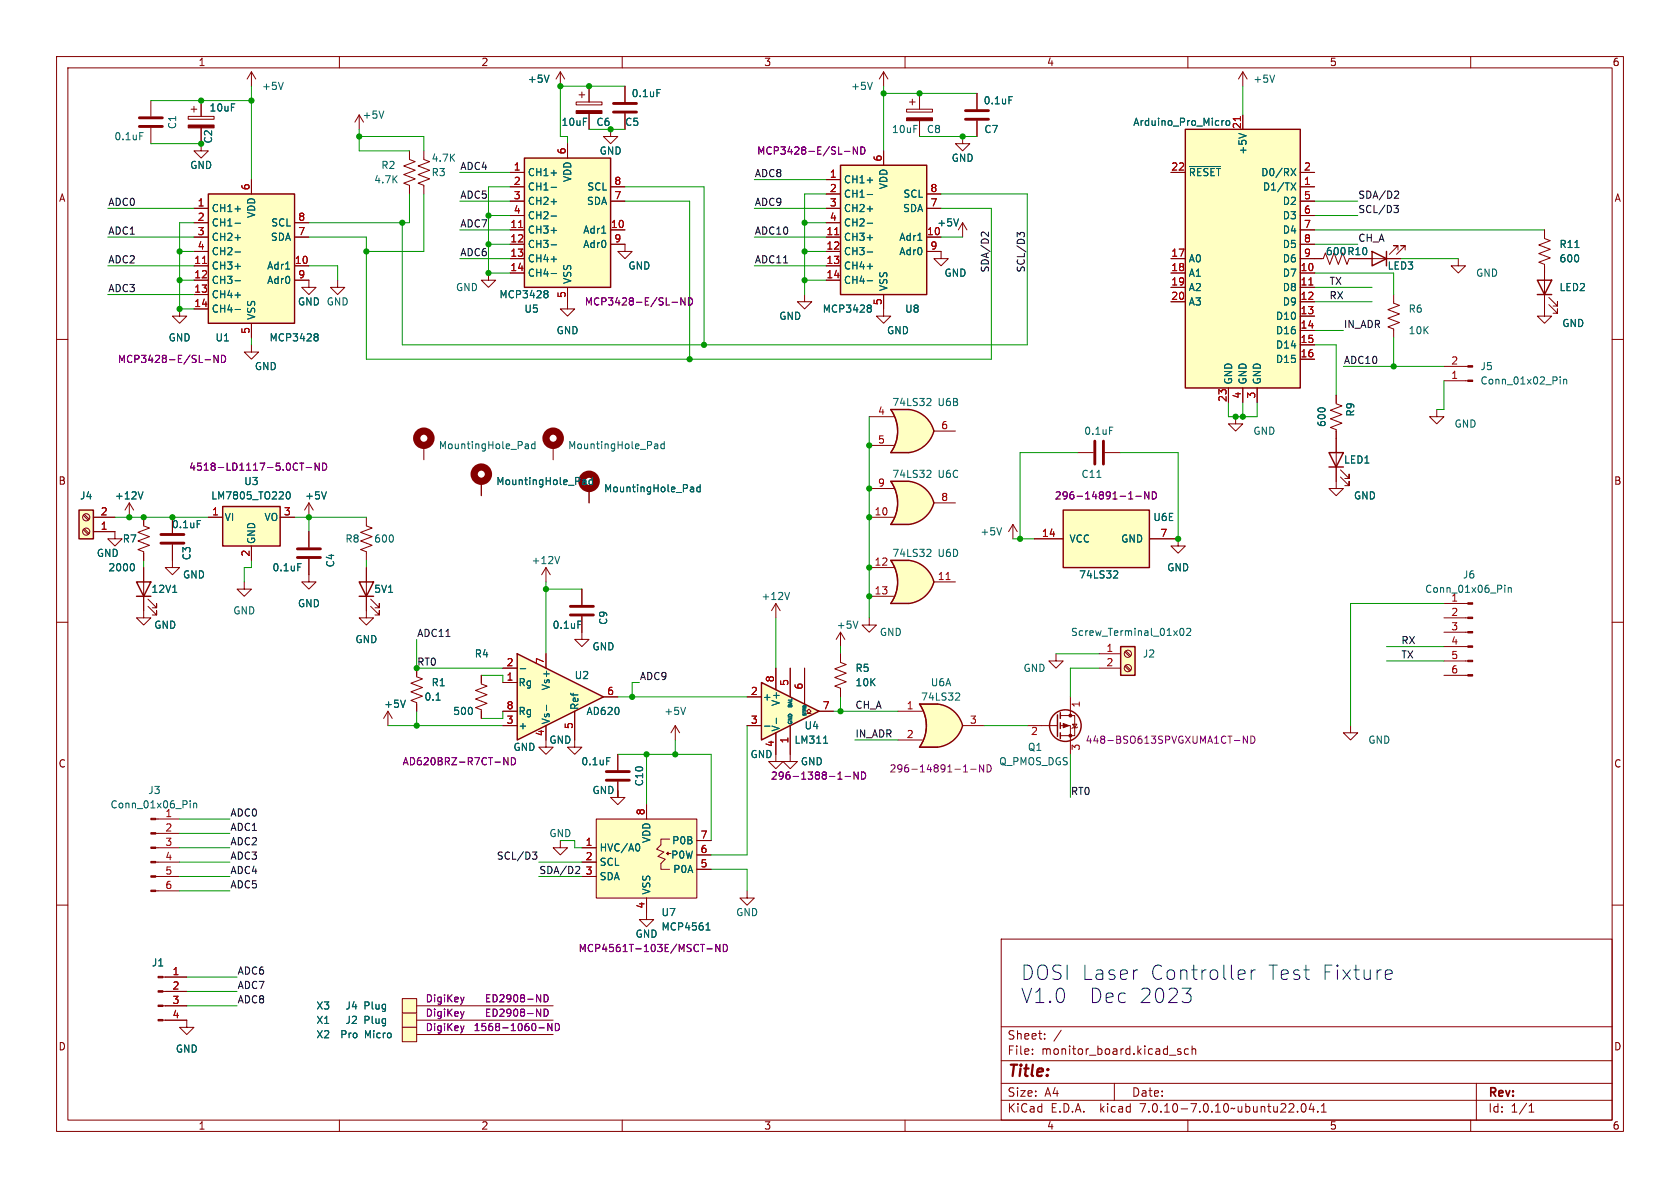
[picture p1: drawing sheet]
<svg xmlns="http://www.w3.org/2000/svg" width="297mm" height="210mm" viewBox="0 0 297 210" stroke-linecap="round" stroke-linejoin="round" font-family="sans-serif">
<defs><g id="words">
<g font-size="3.5" fill="#0000c2">
<text x="180.3" y="173.5">DOSI Laser</text>
<text x="203.1" y="173.5">Controller</text>
<text x="223.9" y="173.5">Test</text>
<text x="233.4" y="173.5">Fixture</text>
<text x="180.3" y="177.6">V1.0</text>
<text x="192.3" y="177.6">Dec</text>
<text x="201.1" y="177.6">2023</text>
</g>
<text font-size="2.8" fill="#840000" x="178" y="190.9">Title:</text>
<g font-size="2.1" fill="#840000">
<text x="178" y="184">Sheet:</text>
<text x="178" y="186.7">File:</text>
<text x="184.1" y="186.7">monitor_board.kicad_sch</text>
<text x="178" y="196.9">KiCad</text>
<text x="178" y="194.1">Size:</text>
<text x="184.7" y="194.1">A4</text>
<text x="185.7" y="196.9">E.D.A.</text>
<text x="194.6" y="196.9">kicad</text>
<text x="200" y="194.1">Date:</text>
<text x="201.8" y="196.9">7.0.10-7.0.10~ubuntu22.04.1</text>
<text x="263" y="194.3">Rev:</text>
<text x="263" y="196.9">Id:</text>
<text x="267.1" y="196.9">1/1</text>
</g>
<g font-size="1.8" fill="#840000">
<text x="35" y="11.9">1</text>
<text x="85" y="11.9">2</text>
<text x="135" y="11.9">3</text>
<text x="185" y="11.9">4</text>
<text x="235" y="11.9">5</text>
<text x="285" y="11.9">6</text>
<text x="10.3" y="35.9">A</text>
<text x="285.3" y="35.9">A</text>
<text x="234.3" y="45.3">600 R10</text>
<text x="10.3" y="85.9">B</text>
<text x="285.3" y="85.9">B</text>
<text x="10.3" y="135.9">C</text>
<text x="285.3" y="135.9">C</text>
<text x="10.3" y="185.9">D</text>
<text x="285.3" y="185.9">D</text>
<text x="35" y="199.9">1</text>
<text x="85" y="199.9">2</text>
<text x="135" y="199.9">3</text>
<text x="185" y="199.9">4</text>
<text x="235" y="199.9">5</text>
<text x="285" y="199.9">6</text>
</g>
<g font-size="1.8" fill="#006464">
<text x="46.2" y="16.1">+5V</text>
<text x="93.2" y="14.8">+5V</text>
<text x="111.6" y="17.4">0.1uF</text>
<text x="150.4" y="16.1">+5V</text>
<text x="221.5" y="14.8">+5V</text>
<text x="31.3" y="22.9" transform="rotate(-90 31.3 22.9)">C1</text>
<text x="36.9" y="19.9">10uF</text>
<text x="64" y="21.2">+5V</text>
<text x="99.2" y="22.5">10uF</text>
<text x="105.3" y="22.5">C6</text>
<text x="110.4" y="22.5">C5</text>
<text x="157.6" y="23.7">10uF</text>
<text x="163.8" y="23.7">C8</text>
<text x="173.8" y="18.6">0.1uF</text>
<text x="173.9" y="23.7">C7</text>
<text x="200.2" y="22.5">Arduino_Pro_Micro</text>
<text x="20.1" y="25">0.1uF</text>
<text x="37.7" y="25.5" transform="rotate(-90 37.7 25.5)">C2</text>
<text x="76.2" y="28.8">4.7K</text>
<text x="105.9" y="27.5">GND</text>
<text x="168.1" y="28.8">GND</text>
<text x="220.6" y="27.4" transform="rotate(-90 220.6 27.4)">+5V</text>
<text x="33.5" y="30.1">GND</text>
<text x="66" y="32.6">4.7K</text>
<text x="67.3" y="30.1">R2</text>
<text x="76.2" y="31.3">R3</text>
<text x="93.2" y="31.3">CH1+</text>
<text x="93.2" y="33.9">CH1-</text>
<text x="101.2" y="32.3" transform="rotate(-90 101.2 32.3)">VDD</text>
<text x="103.7" y="33.9">SCL</text>
<text x="149.1" y="32.6">CH1+</text>
<text x="149.1" y="35.2">CH1-</text>
<text x="157.1" y="33.5" transform="rotate(-90 157.1 33.5)">VDD</text>
<text x="159.6" y="35.2">SCL</text>
<text x="210.1" y="31.3">~{RESET}</text>
<text x="222.9" y="31.3">D0/RX</text>
<text x="223.2" y="33.9">D1/TX</text>
<text x="37.3" y="37.7">CH1+</text>
<text x="37.3" y="40.2">CH1-</text>
<text x="45.3" y="38.6" transform="rotate(-90 45.3 38.6)">VDD</text>
<text x="47.9" y="40.2">SCL</text>
<text x="93.2" y="41.5">CH3+</text>
<text x="93.2" y="36.4">CH2+</text>
<text x="93.2" y="39">CH2-</text>
<text x="103" y="41.5">Adr1</text>
<text x="103.7" y="36.4">SDA</text>
<text x="149.1" y="37.7">CH2+</text>
<text x="149.1" y="40.2">CH2-</text>
<text x="159.6" y="37.7">SDA</text>
<text x="165.6" y="40.2">+5V</text>
<text x="226.7" y="36.4">D2</text>
<text x="226.7" y="39">D3</text>
<text x="226.7" y="41.5">D4</text>
<text x="37.3" y="47.9">CH3+</text>
<text x="37.3" y="42.8">CH2+</text>
<text x="37.3" y="45.3">CH2-</text>
<text x="47.1" y="47.9">Adr1</text>
<text x="47.8" y="42.8">SDA</text>
<text x="93.2" y="44">CH3-</text>
<text x="93.2" y="46.6">CH4+</text>
<text x="103" y="44">Adr0</text>
<text x="111" y="47.9">GND</text>
<text x="149.1" y="42.8">CH3+</text>
<text x="149.1" y="45.3">CH3-</text>
<text x="149.1" y="47.9">CH4+</text>
<text x="158.9" y="42.8">Adr1</text>
<text x="158.9" y="45.3">Adr0</text>
<text x="210.1" y="46.6">A0</text>
<text x="226.7" y="44">D5</text>
<text x="226.7" y="46.6">D6</text>
<text x="245.2" y="47.9">LED3</text>
<text x="275.6" y="44">R11</text>
<text x="275.6" y="46.6">600</text>
<text x="37.3" y="50.4">CH3-</text>
<text x="37.3" y="52.9">CH4+</text>
<text x="47.1" y="50.4">Adr0</text>
<text x="80.5" y="51.7">GND</text>
<text x="88.2" y="52.9">MCP3428</text>
<text x="93.2" y="49.1">CH4-</text>
<text x="101.2" y="50.3" transform="rotate(-90 101.2 50.3)">VSS</text>
<text x="149.1" y="50.4">CH4-</text>
<text x="157.1" y="51.6" transform="rotate(-90 157.1 51.6)">VSS</text>
<text x="166.9" y="49.1">GND</text>
<text x="210.1" y="49.1">A1</text>
<text x="210.1" y="51.7">A2</text>
<text x="226.7" y="49.1">D7</text>
<text x="226.7" y="51.7">D8</text>
<text x="260.9" y="49.1">GND</text>
<text x="275.6" y="51.7">LED2</text>
<text x="37.3" y="55.5">CH4-</text>
<text x="45.3" y="56.6" transform="rotate(-90 45.3 56.6)">VSS</text>
<text x="52.6" y="54.2">GND GND</text>
<text x="52.6" y="54.2">GND</text>
<text x="92.6" y="55.5">U5</text>
<text x="98.3" y="59.3">GND</text>
<text x="137.7" y="56.7">GND</text>
<text x="145.3" y="55.5">MCP3428</text>
<text x="156.7" y="59.3">GND</text>
<text x="159.9" y="55.5">U8</text>
<text x="210.1" y="54.2">A3</text>
<text x="225.5" y="56.7">D10</text>
<text x="225.5" y="59.3">D16</text>
<text x="226.7" y="54.2">D9</text>
<text x="248.9" y="55.5">R6</text>
<text x="248.9" y="59.3">10K</text>
<text x="276.1" y="58">GND</text>
<text x="29.7" y="60.6">GND</text>
<text x="38" y="60.6">U1</text>
<text x="45" y="65.6">GND</text>
<text x="47.6" y="60.6">MCP3428</text>
<text x="225.5" y="61.8">D14</text>
<text x="225.5" y="64.4">D15</text>
<text x="261.6" y="65.6">J5</text>
<text x="157.7" y="72">74LS32</text>
<text x="165.6" y="72">U6B</text>
<text x="218" y="68.1" transform="rotate(-90 218 68.1)">GND</text>
<text x="220.6" y="68.1" transform="rotate(-90 220.6 68.1)">GND</text>
<text x="223.1" y="68.1" transform="rotate(-90 223.1 68.1)">GND</text>
<text x="261.6" y="68.2">Conn_01x02_Pin</text>
<text x="191.6" y="77.1">0.1uF</text>
<text x="221.5" y="77.1">GND</text>
<text x="234.5" y="75.6" transform="rotate(-90 234.5 75.6)">600</text>
<text x="239.6" y="73.7" transform="rotate(-90 239.6 73.7)">R9</text>
<text x="257" y="75.8">GND</text>
<text x="77.5" y="79.6">MountingHole_Pad</text>
<text x="100.3" y="79.6">MountingHole_Pad</text>
<text x="237.5" y="82.1">LED1</text>
<text x="14" y="88.5">J4</text>
<text x="20.2" y="88.5">+12V</text>
<text x="37.2" y="88.5">LM7805_TO220</text>
<text x="43.1" y="86">U3</text>
<text x="53.8" y="88.5">+5V</text>
<text x="87.6" y="86">MountingHole_Pad</text>
<text x="106.7" y="87.2">MountingHole_Pad</text>
<text x="157.7" y="84.7">74LS32</text>
<text x="165.6" y="84.7">U6C</text>
<text x="191.1" y="84.7">C11</text>
<text x="239.3" y="88.5">GND</text>
<text x="30.3" y="93.6">0.1uF</text>
<text x="39.6" y="92.3">VI</text>
<text x="46.7" y="92.3">VO</text>
<text x="173.2" y="94.8">+5V</text>
<text x="203.8" y="92.3">U6E</text>
<text x="17" y="98.7">GND</text>
<text x="19.1" y="101.2">2000</text>
<text x="21.6" y="96.1">R7</text>
<text x="33.9" y="99.1" transform="rotate(-90 33.9 99.1)">C3</text>
<text x="45.3" y="96.3" transform="rotate(-90 45.3 96.3)">GND</text>
<text x="48.1" y="101.2">0.1uF</text>
<text x="59.3" y="100.4" transform="rotate(-90 59.3 100.4)">C4</text>
<text x="61" y="96.1">R8</text>
<text x="66" y="96.1">600</text>
<text x="93.9" y="99.9">+12V</text>
<text x="157.7" y="98.7">74LS32</text>
<text x="165.6" y="98.7">U6D</text>
<text x="189" y="96.1">VCC</text>
<text x="198.1" y="96.1">GND</text>
<text x="206.2" y="101.2">GND</text>
<text x="26.7" y="105">12V1</text>
<text x="32.3" y="102.5">GND</text>
<text x="52.6" y="107.5">GND</text>
<text x="66" y="105">5V1</text>
<text x="134.5" y="106.3">+12V</text>
<text x="190.7" y="102.5">74LS32</text>
<text x="251.8" y="105">Conn_01x06_Pin</text>
<text x="256.5" y="106.4">1</text>
<text x="258.5" y="102.5">J6</text>
<text x="27.2" y="111.4">GND</text>
<text x="41.1" y="108.8">GND</text>
<text x="62.7" y="113.9">GND</text>
<text x="97.6" y="111.4">0.1uF</text>
<text x="107.5" y="110.6" transform="rotate(-90 107.5 110.6)">C9</text>
<text x="147.8" y="111.4">+5V</text>
<text x="155.4" y="112.6">GND</text>
<text x="189.2" y="112.6">Screw_Terminal_01x02</text>
<text x="83.8" y="116.4">R4</text>
<text x="104.6" y="115.2">GND</text>
<text x="151.1" y="119">R5</text>
<text x="180.8" y="119">GND</text>
<text x="201.9" y="116.4">J2</text>
<text x="67.8" y="125.3">+5V</text>
<text x="74.9" y="124.1">0.1</text>
<text x="76.2" y="121.5">R1</text>
<text x="91.6" y="121.5">Rg</text>
<text x="97.4" y="122.1" transform="rotate(-90 97.4 122.1)">Vs+</text>
<text x="101.5" y="120.2">U2</text>
<text x="102.5" y="125.6" transform="rotate(-90 102.5 125.6)">Ref</text>
<text x="134.7" y="124.1">+</text>
<text x="138" y="124.9" transform="rotate(-90 138 124.9)">V+</text>
<text x="151.1" y="121.5">10K</text>
<text x="162.7" y="124.1">74LS32</text>
<text x="164.5" y="121.5">U6A</text>
<text x="80" y="126.6">500</text>
<text x="91.6" y="129.1">+</text>
<text x="91.6" y="126.6">Rg</text>
<text x="97" y="131.7">GND</text>
<text x="97.4" y="128.1" transform="rotate(-90 97.4 128.1)">Vs-</text>
<text x="103.6" y="126.6">AD620</text>
<text x="117.3" y="126.6">+5V</text>
<text x="138" y="129.4" transform="rotate(-90 138 129.4)">V-</text>
<text x="140.4" y="131.7">LM311</text>
<text x="142.1" y="129.1">U4</text>
<text x="241.8" y="131.7">GND</text>
<text x="90.7" y="132.9">GND</text>
<text x="102.7" y="135.5">0.1uF</text>
<text x="132.6" y="134.2">GND</text>
<text x="141.5" y="135.5">GND</text>
<text x="176.5" y="135.5">Q_PMOS_DGS</text>
<text x="181.6" y="132.9">Q1</text>
<text x="19.4" y="143.1">Conn_01x06_Pin</text>
<text x="26.1" y="140.6">J3</text>
<text x="104.6" y="140.6">GND</text>
<text x="113.9" y="139.1" transform="rotate(-90 113.9 139.1)">C10</text>
<text x="29.1" y="144.5">1</text>
<text x="97" y="148.2">GND</text>
<text x="115.2" y="149.1" transform="rotate(-90 115.2 149.1)">VDD</text>
<text x="118.7" y="149.5">P0B</text>
<text x="105.9" y="150.7">HVC/A0</text>
<text x="105.9" y="153.3">SCL</text>
<text x="105.9" y="155.8">SDA</text>
<text x="118.5" y="152">P0W</text>
<text x="118.9" y="154.5">P0A</text>
<text x="115.2" y="158.2" transform="rotate(-90 115.2 158.2)">VSS</text>
<text x="112.3" y="166">GND</text>
<text x="116.8" y="162.2">U7</text>
<text x="116.8" y="164.7">MCP4561</text>
<text x="130" y="162.2">GND</text>
<text x="26.7" y="171">J1</text>
<text x="55.8" y="178.7">X3</text>
<text x="61" y="178.7">J4</text>
<text x="64.3" y="178.7">Plug</text>
<text x="55.8" y="181.2">X1</text>
<text x="55.8" y="183.7">X2</text>
<text x="60" y="183.7">Pro</text>
<text x="61" y="181.2">J2</text>
<text x="64.3" y="181.2">Plug</text>
<text x="64.4" y="183.7">Micro</text>
<text x="31" y="186.3">GND</text>
</g>
<g font-size="1.8" fill="#a90000">
<text x="219.5" y="22.9" transform="rotate(-90 219.5 22.9)">21</text>
<text x="100.1" y="27.4" transform="rotate(-90 100.1 27.4)">6</text>
<text x="156" y="28.6" transform="rotate(-90 156 28.6)">6</text>
<text x="44.2" y="33.7" transform="rotate(-90 44.2 33.7)">6</text>
<text x="90.7" y="30.2">1</text>
<text x="90.7" y="32.8">2</text>
<text x="90.7" y="35.3">3</text>
<text x="108.5" y="35.3">7</text>
<text x="108.5" y="32.8">8</text>
<text x="146.6" y="31.5">1</text>
<text x="146.6" y="34">2</text>
<text x="164.4" y="34">8</text>
<text x="207" y="30.2">22</text>
<text x="230.4" y="32.8">1</text>
<text x="230.4" y="30.2">2</text>
<text x="230.4" y="35.3">5</text>
<text x="34.9" y="36.6">1</text>
<text x="34.9" y="39.1">2</text>
<text x="34.9" y="41.7">3</text>
<text x="52.6" y="41.7">7</text>
<text x="52.6" y="39.1">8</text>
<text x="90.1" y="40.4">11</text>
<text x="90.7" y="37.8">4</text>
<text x="107.9" y="40.4">10</text>
<text x="146" y="41.7">11</text>
<text x="146.6" y="36.6">3</text>
<text x="146.6" y="39.1">4</text>
<text x="163.8" y="41.7">10</text>
<text x="164.4" y="36.6">7</text>
<text x="230.4" y="37.8">6</text>
<text x="230.4" y="40.4">7</text>
<text x="34.2" y="46.7">11</text>
<text x="34.9" y="44.2">4</text>
<text x="52" y="46.7">10</text>
<text x="90.1" y="42.9">12</text>
<text x="90.1" y="45.5">13</text>
<text x="108.5" y="42.9">9</text>
<text x="146" y="44.2">12</text>
<text x="146" y="46.7">13</text>
<text x="164.4" y="44.2">9</text>
<text x="207" y="45.5">17</text>
<text x="230.4" y="42.9">8</text>
<text x="230.4" y="45.5">9</text>
<text x="34.2" y="49.3">12</text>
<text x="34.2" y="51.8">13</text>
<text x="52.6" y="49.3">9</text>
<text x="90.1" y="48">14</text>
<text x="100.1" y="52.8" transform="rotate(-90 100.1 52.8)">5</text>
<text x="146" y="49.3">14</text>
<text x="207" y="48">18</text>
<text x="207" y="50.5">19</text>
<text x="207" y="53.1">20</text>
<text x="229.8" y="48">10</text>
<text x="229.8" y="50.5">11</text>
<text x="229.8" y="53.1">12</text>
<text x="34.2" y="54.4">14</text>
<text x="44.2" y="59.1" transform="rotate(-90 44.2 59.1)">5</text>
<text x="156" y="54" transform="rotate(-90 156 54)">5</text>
<text x="229.8" y="55.6">13</text>
<text x="229.8" y="58.2">14</text>
<text x="229.8" y="60.7">15</text>
<text x="229.8" y="63.2">16</text>
<text x="256.5" y="64.5">2</text>
<text x="216.9" y="71.2" transform="rotate(-90 216.9 71.2)">23</text>
<text x="219.5" y="70.6" transform="rotate(-90 219.5 70.6)">4</text>
<text x="222" y="70.6" transform="rotate(-90 222 70.6)">3</text>
<text x="256.5" y="67.1">1</text>
<text x="155.1" y="73.4">4</text>
<text x="166.3" y="75.9">6</text>
<text x="155.1" y="78.5">5</text>
<text x="155.1" y="86.1">9</text>
<text x="166.3" y="88.6">8</text>
<text x="17.7" y="93.7">1</text>
<text x="17.7" y="91.2">2</text>
<text x="37.4" y="91.2">1</text>
<text x="50.1" y="91.2">3</text>
<text x="154.5" y="91.2">10</text>
<text x="184.1" y="95">14</text>
<text x="205" y="95">7</text>
<text x="44.2" y="98.5" transform="rotate(-90 44.2 98.5)">2</text>
<text x="154.5" y="100.1">12</text>
<text x="154.5" y="105.2">13</text>
<text x="165.7" y="102.6">11</text>
<text x="256.5" y="109">2</text>
<text x="256.5" y="111.5">3</text>
<text x="89.5" y="117.9">2</text>
<text x="96.3" y="117.5" transform="rotate(-90 96.3 117.5)">7</text>
<text x="195.5" y="115.3">1</text>
<text x="195.5" y="117.9">2</text>
<text x="256.5" y="114">4</text>
<text x="256.5" y="116.6">5</text>
<text x="256.5" y="119.1">6</text>
<text x="89.5" y="120.4">1</text>
<text x="89.5" y="125.5">8</text>
<text x="107.2" y="122.9">6</text>
<text x="132.6" y="122.9">2</text>
<text x="136.9" y="120.7" transform="rotate(-90 136.9 120.7)">8</text>
<text x="139.4" y="121.4" transform="rotate(-90 139.4 121.4)">5</text>
<text x="142" y="122" transform="rotate(-90 142 122)">6</text>
<text x="145.3" y="125.5">7</text>
<text x="160.2" y="125.5">1</text>
<text x="191.2" y="125.2" transform="rotate(-90 191.2 125.2)">1</text>
<text x="89.5" y="128">3</text>
<text x="96.3" y="130.2" transform="rotate(-90 96.3 130.2)">4</text>
<text x="101.3" y="129" transform="rotate(-90 101.3 129)">5</text>
<text x="132.6" y="128">3</text>
<text x="139.4" y="131.5" transform="rotate(-90 139.4 131.5)">1</text>
<text x="160.2" y="130.6">2</text>
<text x="171.4" y="128">3</text>
<text x="182.2" y="130.3">2</text>
<text x="136.9" y="132.2" transform="rotate(-90 136.9 132.2)">4</text>
<text x="191.2" y="132.8" transform="rotate(-90 191.2 132.8)">3</text>
<text x="29.1" y="147.1">2</text>
<text x="29.1" y="149.6">3</text>
<text x="103.4" y="149.6">1</text>
<text x="114" y="144.2" transform="rotate(-90 114 144.2)">8</text>
<text x="123.8" y="148.3">7</text>
<text x="29.1" y="152.1">4</text>
<text x="29.1" y="154.7">5</text>
<text x="103.4" y="152.1">2</text>
<text x="103.4" y="154.7">3</text>
<text x="123.8" y="153.4">5</text>
<text x="123.8" y="150.9">6</text>
<text x="29.1" y="157.2">6</text>
<text x="114" y="160.7" transform="rotate(-90 114 160.7)">4</text>
<text x="30.4" y="172.5">1</text>
<text x="30.4" y="175">2</text>
<text x="30.4" y="177.5">3</text>
<text x="30.4" y="180.1">4</text>
</g>
<g font-size="1.8" fill="#840084">
<text x="133.8" y="27.5">MCP3428-E/SL-ND</text>
<text x="103.3" y="54.2">MCP3428-E/SL-ND</text>
<text x="20.7" y="64.4">MCP3428-E/SL-ND</text>
<text x="33.3" y="83.4">4518-LD1117-5.0CT-ND</text>
<text x="186.4" y="88.5">296-14891-1-ND</text>
<text x="191.8" y="131.7">448-BSO613SPVGXUMA1CT-ND</text>
<text x="71.1" y="135.5">AD620BRZ-R7CT-ND</text>
<text x="157.2" y="136.8">296-14891-1-ND</text>
<text x="136.2" y="138">296-1388-1-ND</text>
<text x="102.2" y="168.5">MCP4561T-103E/MSCT-ND</text>
<text x="75.2" y="179.9">DigiKey</text>
<text x="75.2" y="177.4">DigiKey</text>
<text x="85.6" y="179.9">ED2908-ND</text>
<text x="85.6" y="177.4">ED2908-ND</text>
<text x="75.2" y="182.5">DigiKey</text>
<text x="83.6" y="182.5">1568-1060-ND</text>
</g>
<g font-size="1.8" fill="#0f0f0f">
<text x="81.3" y="30.1">ADC4</text>
<text x="81.3" y="35.2">ADC5</text>
<text x="133.3" y="31.4">ADC8</text>
<text x="240" y="35.2">SDA/D2</text>
<text x="19" y="41.6">ADC1</text>
<text x="19" y="36.5">ADC0</text>
<text x="81.3" y="40.3">ADC7</text>
<text x="133.3" y="41.6">ADC10</text>
<text x="133.3" y="36.5">ADC9</text>
<text x="240" y="37.8">SCL/D3</text>
<text x="19" y="46.6">ADC2</text>
<text x="81.3" y="45.4">ADC6</text>
<text x="133.3" y="46.6">ADC11</text>
<text x="240" y="42.8">CH_A</text>
<text x="19" y="51.7">ADC3</text>
<text x="174.9" y="48.3" transform="rotate(-90 174.9 48.3)">SDA/D2</text>
<text x="181.3" y="48.3" transform="rotate(-90 181.3 48.3)">SCL/D3</text>
<text x="234.9" y="50.5">TX</text>
<text x="234.9" y="53">RX</text>
<text x="237.5" y="58.1">IN_ADR</text>
<text x="237.5" y="64.4">ADC10</text>
<text x="73.7" y="112.7">ADC11</text>
<text x="247.6" y="114">RX</text>
<text x="73.7" y="117.8">RT0</text>
<text x="247.6" y="116.5">TX</text>
<text x="113" y="120.3">ADC9</text>
<text x="151.1" y="125.4">CH_A</text>
<text x="151.1" y="130.5">IN_ADR</text>
<text x="189.2" y="140.6">RT0</text>
<text x="40.6" y="149.5">ADC2</text>
<text x="40.6" y="144.4">ADC0</text>
<text x="40.6" y="147">ADC1</text>
<text x="40.6" y="152.1">ADC3</text>
<text x="40.6" y="154.6">ADC4</text>
<text x="87.7" y="152.1">SCL/D3</text>
<text x="95.2" y="154.6">SDA/D2</text>
<text x="40.6" y="157.1">ADC5</text>
<text x="41.9" y="172.4">ADC6</text>
<text x="41.9" y="177.5">ADC8</text>
<text x="41.9" y="174.9">ADC7</text>
</g>
<g font-size=".9" fill="#006464">
<text x="140.2" y="125.3" transform="rotate(-90 140.2 125.3)">BAL</text>
<text x="140.2" y="128.1" transform="rotate(-90 140.2 128.1)">GND</text>
</g>
<text font-size=".7" fill="#006464" x="142.6" y="126.7" transform="rotate(-90 142.6 126.7)">STRB</text>
</g></defs>
<g fill="none" stroke="#840000" stroke-width=".18">
<path d="M10 10h277v190h-277zM12 12h273v186h-273zM60 10v2M99.1 12.7l-.8 1.3M99.1 12.7v2.5M99.1 12.7l.7 1.3M101.9 18h4.5v.5h-4.5zM102.4 16.8h1M102.9 16.3v1M104.1 15.2v2.8M110 10v2M160 10v2"/>
<path d="M210 10v2M260 10v2M34.3 36.8h2.5M34.3 39.4h2.5M44.4 31.8v2.5M52.1 39.4h2.5M90.2 30.5h2.5M90.2 33h2.5M90.2 35.6h2.5M90.2 38.1h2.5M100.3 25.4v2.5M104.1 20.1v2.8"/>
<path d="M107.9 22.9v1.2h1.3l-1.3 1.3-1.2-1.3h1.2M107.9 33h2.6M107.9 35.6h2.6M10 60h2M31.7 54.6v1.3h1.3l-1.3 1.3-1.2-1.3h1.2M34.3 47h2.5M34.3 49.5h2.5M34.3 52.1h2.5M34.3 54.6h2.5M34.3 41.9h2.5M34.3 44.5h2.5M44.4 57.2v2.5"/>
<path d="M52.1 47h2.5M52.1 49.5h2.5M52.1 41.9h2.5M90.2 40.6h2.5M90.2 43.2h2.5M90.2 45.7h2.5M90.2 48.3h2.5M100.3 50.8v3.8h1.3l-1.3 1.3-1.2-1.3h1.2M107.9 43.2h2.6v1.3h1.3l-1.3 1.2-1.3-1.2h1.3M107.9 40.6h2.6M285 60h2M44.4 61v1.2h1.3l-1.3 1.3-1.2-1.3h1.2"/>
<path d="M74.9 78.7v2.6M97.8 78.7v2.6M85.1 85.1v2.5M104.1 86.4v2.5M10 110h2M96.5 100.3l-.7 1.3M96.5 100.3v2.6M96.5 100.3l.8 1.3M137.2 106.7l-.8 1.3M137.2 106.7v2.5M137.2 106.7l.7 1.3M148.6 115.6v1.5l1 .4-2 .7 2 .8-2 .8 2 .7-2 .8 1 .4v1.5"/>
<path d="M148.6 111.8v2.5M148.6 111.8l-.8 1.2M148.6 111.8l.8 1.2M285 110h2M10 160h2M285 160h2M177 166h108v32h-108zM60 198v2M110 198v2M160 198v2M177 194.5h108M177 191.5h108"/>
<path d="M177 187.5h108M177 181.5h108M182.5 186.3v.1M182.5 185.5v.1M184.7 183.6v.1M184.7 182.8v.1M187.6 182.1l-1.3 2M197 191.5v3M208.7 185.5l-.3-.1-.2 .2v.2l.5 .2v.3h-.5M210 198v2M210.1 185.5l-.4-.1-.3 .3v.4l.1 .2h.6M210.7 185.5l.3-.1 .3 .1 .1 .9"/>
<path d="M210.7 184.9v1.5M229.4 196.5v.1M230.2 195.2l.2-.1a.81 .81 0 0 1 .6 .6 .81 .81 0 0 1-.3 .8l-.2 .1a.81 .81 0 0 1-.3-1.4zM231.8 195l-.3 1.1h.9M232.2 195.6v1M233 196.5v.1M233.6 196.6h.9M233.6 195.5l.4-.4v1.5M260 198v2M261 191.5v6.5M270.3 196.6h.9M270.3 195.5l.4-.4v1.5"/>
</g>
<g fill="none" stroke="#840000" stroke-width="1.3">
<circle cx="74.9" cy="77.5" r="1.27"/>
<circle cx="97.8" cy="77.5" r="1.27"/>
<circle cx="85.1" cy="83.8" r="1.27"/>
<circle cx="104.1" cy="85.1" r="1.27"/>
</g>
<g fill="none" stroke="#006464" stroke-width=".18">
<path d="M97.1 13.3l-.5 1.2M41.6 36.9h.9M41.6 39.5h.9M97.4 30.6h1M97.4 33.1h1M97.4 35.7h1M97.4 38.2h1M41.6 47.1h.9M41.6 49.6h.9M41.6 52.2h.9M41.6 54.7h.9M41.6 42h.9"/>
<path d="M41.6 44.5h.9M50.5 47.6h.7M55.8 59h.2l.2 .2-.2 .3M55.8 59.5h.2M56 59.5l.2 .3v.2l-.1 .2-.3 .1M96.4 51.4h.2l.3 .2-.3 .3M96.4 51.9h.2M96.6 51.9l.3 .3v.2l-.1 .2h-.4M97.4 40.7h1M97.4 43.3h1M97.4 45.8h1M97.4 48.4h1"/>
<path d="M106.4 41.2h.7M93 78.5h.4v.8M93.4 79.3h-.4M93.4 78.8h-.4M94.6 78.5h-.4l-.2 .2 .1 .6h.5M94.6 78v1.3M115.9 78.5h.3l.1 .8M116.3 79.3h-.4M116.3 78.8h-.4M117.4 78.5h-.3l-.3 .2 .2 .6h.4M117.4 78v1.3M98.9 98.4l-.4 1.2"/>
<path d="M103.2 84.8l.3 .1 .1 .8M103.6 85.6l-.4 .1M103.6 85.1l-.4 .1M104.7 84.9l-.3-.1-.3 .3 .2 .5h.4M104.7 84.4v1.3M122.2 86.1l.4 .1v.7M122.6 86.9h-.4M122.6 86.4l-.4 .1M123.8 86.2l-.4-.1-.2 .2 .1 .6h.5M123.8 85.7v1.2M139.6 104.7l-.4 1.3M151.7 109.8l-.4 1.3"/>
</g>
<path d="M101.9 19.6h4.5v.5h-4.5z" fill="#840000" stroke="#840000" stroke-width=".18"/>
<g fill="#ffffc2" stroke="#ffffc2" stroke-width=".18">
<path d="M92.7 27.9h15.2v22.9h-15.2z"/>
<path d="M36.8 34.3h15.3v22.9h-15.3z"/>
<path d="M160.1 87.5l5 1.4a5.2 5.2 0 0 1-4.4 3.8z"/>
</g>
<path d="M36.8 34.3h15.3v22.9h-15.3zM92.7 27.9h15.2v22.9h-15.2z" fill="none" stroke="#840000" stroke-width=".25"/>
<path d="M35.8 46.6h.7M91.7 40.2h.7" fill="none" stroke="#a90000" stroke-width=".18"/>
<path d="M118.8 53.4h1M121.1 52.6v1.3l-.7-1.3v1.3M121.7 52.6a.64 .64 0 0 1 .7 .7 .64 .64 0 0 1-.7 .6zM36.3 63.6h.9M38.6 62.8v1.3l-.8-1.3v1.3M39.2 62.8a.64 .64 0 0 1 .7 .6 .64 .64 0 0 1-.7 .7z" fill="none" stroke="#840084" stroke-width=".18"/>
<path d="M157.5 92.7h3.2M157.5 85.1h3.2" fill="none" stroke="#ffffc2" stroke-width=".18"/>
<path d="M157.5 85.1h3.2v7.6h-3.2a6.7 6.7 0 0 0 0-7.6z" fill="#ffffc2"/>
<g fill="#ffffc2" stroke="#ffffc2" stroke-width=".18">
<path d="M160.7 85.1a5.1 5.1 0 0 1 4.4 3.8l-5 1.3z"/>
<path d="M160.1 101.5l5 1.4a5.2 5.2 0 0 1-4.4 3.8z"/>
</g>
<path d="M160.7 85.1h-3.2a6.6 6.6 0 0 1 0 7.6h3.2M160.7 85.1a5.1 5.1 0 0 1 4.4 3.8 5.2 5.2 0 0 1-4.4 3.8" fill="none" stroke="#840000" stroke-width=".25"/>
<path d="M153.7 91.4h4.3M153.7 86.4h4.3M160.7 85.1h-3.2a6.6 6.6 0 0 1 0 7.6h3.2M165.1 88.9h3.8" fill="none" stroke="#840000" stroke-width=".18"/>
<path d="M164 83.1l.5 .1 .1 .3-.8 .9h.8" fill="none" stroke="#006464" stroke-width=".18"/>
<path d="M157.5 99.1h3.2M157.5 106.7h3.2" fill="none" stroke="#ffffc2" stroke-width=".18"/>
<path d="M157.5 99.1h3.2v7.6h-3.2a6.7 6.7 0 0 0 0-7.6z" fill="#ffffc2"/>
<g fill="#ffffc2" stroke="#ffffc2" stroke-width=".18">
<path d="M160.7 99.1a5.1 5.1 0 0 1 4.4 3.8l-5 1.3z"/>
<path d="M188 90.2h15.2v10.1h-15.2z"/>
<path d="M71.1 179.1h2.6v2.5h-2.6z"/>
<path d="M71.1 176.5h2.6v2.6h-2.6z"/>
<path d="M71.1 181.6h2.6v2.6h-2.6z"/>
</g>
<path d="M160.7 99.1h-3.2a6.6 6.6 0 0 1 0 7.6h3.2M160.7 99.1a5.1 5.1 0 0 1 4.4 3.8 5.2 5.2 0 0 1-4.4 3.8M188 90.2h15.2v10.1h-15.2z" fill="none" stroke="#840000" stroke-width=".25"/>
<g fill="none" stroke="#840000" stroke-width=".18">
<path d="M54.6 49.5v1.3h1.3l-1.3 1.3-1.3-1.3h1.3M59.7 49.5v1.3h1.3l-1.3 1.3-1.3-1.3h1.3M86.4 48.3v1.2h1.2l-1.2 1.3-1.3-1.3h1.3M160.7 99.1h-3.2a6.6 6.6 0 0 1 0 7.6h3.2M182.9 95.3h5.1M203.2 95.3h5.1M85.1 119.4v1.5l1 .4-2 .7 2 .8-2 .8 2 .7-2 .8 1 .4v1.5M102.9 109v4h1.2l-1.2 1.3-1.3-1.3h1.3M102.9 104.1v2.8M153.7 100.3h4.3M153.7 105.4h4.3M165.1 102.9h3.8"/>
<path d="M186.7 115.6v1.2h1.3l-1.3 1.3-1.3-1.3h1.3M96.5 130.8v1.3h1.3l-1.3 1.3-1.3-1.3h1.3M27.5 157.5h4.2M27.5 154.9h4.2M27.5 152.4h4.2M27.5 149.9h4.2M27.5 147.3h4.2M27.5 144.8h4.2M99.1 148.6v1.3h1.2l-1.2 1.2-1.3-1.2h1.3M28.8 177.8h4.2M28.8 175.3h4.2M28.8 172.7h4.2"/>
<path d="M71.1 179.1h2.6v2.5h-2.6zM71.1 176.5h2.6v2.6h-2.6zM73.7 177.8h24.1M28.8 180.3h4.2v1.3h1.3l-1.3 1.3-1.3-1.3h1.3M71.1 181.6h2.6v2.6h-2.6zM73.7 180.3h24.1M73.7 182.9h24.1"/>
</g>
<path d="M167.2 102.5h.8" fill="none" stroke="#a90000" stroke-width=".18"/>
<path d="M164 97.1l.5 .1 .1 .3-.8 .9h.8M102.2 109.8h.6M197.1 100.9l.4 .1 .1 .3-.8 .9h.8M33.6 141.5v.2M33.6 142v.8M34.2 142v.8M34.2 142.1l.2-.1h.3l.1 .8" fill="none" stroke="#006464" stroke-width=".18"/>
<path d="M199.5 88.2h.8M200.8 87.7h1M203.1 86.9v1.3l-.7-1.3v1.3M203.7 86.9a.64 .64 0 0 1 .7 .7 .64 .64 0 0 1-.7 .6zM82 178.8l-.3 .8M82 176.3l-.3 .8M96.2 175.8a.64 .64 0 0 1 .7 .7 .64 .64 0 0 1-.7 .6zM96.2 178.4a.64 .64 0 0 1 .7 .6 .64 .64 0 0 1-.7 .6zM82 181.3l-.3 .9M95.3 181.7h.9M97.6 180.9v1.3l-.7-1.3v1.3M98.2 180.9a.64 .64 0 0 1 .7 .7 .64 .64 0 0 1-.7 .6z" fill="none" stroke="#840084" stroke-width=".18"/>
<g fill="#840000" stroke="#840000" stroke-width=".18">
<path d="M27.9 180.2h.9v.3h-.9z"/>
<path d="M27.9 177.7h.9v.2h-.9z"/>
<path d="M27.9 175.1h.9v.3h-.9z"/>
<path d="M27.9 172.6h.9v.2h-.9z"/>
<path d="M26.7 157.4h.8v.2h-.8z"/>
<path d="M26.7 154.8h.8v.3h-.8z"/>
<path d="M26.7 152.3h.8v.2h-.8z"/>
<path d="M26.7 149.7h.8v.3h-.8z"/>
<path d="M26.7 147.2h.8v.2h-.8z"/>
<path d="M26.7 144.7h.8v.2h-.8z"/>
</g>
<path d="M100.8 108.7h4.1M100.8 107.2h4.1" fill="none" stroke="#840000" stroke-width=".51"/>
<path d="M91.4 115.6l15.3 7.6-15.3 7.6z" fill="#ffffc2"/>
<path d="M148.6 29.2h15.2v22.9h-15.2zM209.5 22.9h20.4v45.7h-20.4zM91.4 115.6l15.3 7.6-15.3 7.6z" fill="none" stroke="#840000" stroke-width=".25"/>
<g fill="none" stroke="#840000" stroke-width=".18">
<path d="M172.7 16.5v2.8M219.7 12.7l-.8 1.3M219.7 12.7v2.5M219.7 12.7l.8 1.3M146 31.8h2.6M146 34.3h2.6M146 36.8h2.6M146 39.4h2.6M156.2 26.7v2.5M163.8 34.3h2.6M163.8 36.8h2.6M170.2 24.1v1.3h1.2l-1.2 1.3-1.3-1.3h1.3"/>
<path d="M170.2 39.4l-.8 1.2M170.2 39.4v2.5M170.2 39.4l.7 1.2M172.7 21.3v2.8M207 30.5h2.5M219.7 20.3v2.6M229.9 33h2.5M229.9 30.5h2.5M229.9 35.6h2.5M229.9 38.1h2.5M142.2 52.1v1.2h1.3l-1.3 1.3-1.2-1.3h1.2M146 41.9h2.6"/>
<path d="M146 44.5h2.6M146 47h2.6M146 49.5h2.6M156.2 52.1v3.8h1.3l-1.3 1.3-1.3-1.3h1.3M163.8 44.5h2.6v1.2h1.2l-1.2 1.3-1.3-1.3h1.3M163.8 41.9h2.6M207 48.3h2.5M207 50.8h2.5M207 53.3h2.5M207 45.7h2.5M229.9 48.3h2.5M229.9 50.8h2.5"/>
<path d="M229.9 53.3h2.5M229.9 55.9h2.5M229.9 58.4h2.5M229.9 45.7h2.5M229.9 40.6h2.5M229.9 43.2h2.5M217.2 68.6v2.5M219.7 68.6v2.5M222.2 68.6v2.5M229.9 61h2.5M229.9 63.5h2.5M190.5 80h2.8"/>
<path d="M195.3 80h2.8M73.7 118.1v1.5l1 .4-2.1 .8 2.1 .7-2.1 .8 2.1 .8-2.1 .7 1.1 .4v1.5M88.9 118.1h2.5M96.5 115.6v2.5M68.6 125.7l-.8 1.3M68.6 125.7v2.6M68.6 125.7l.7 1.3M88.9 120.7h2.5M88.9 128.3h2.5M88.9 125.7h2.5M96.5 128.3v2.5M101.6 125.7v6.4h1.3l-1.3 1.3-1.3-1.3h1.3"/>
<path d="M106.7 123.2h2.5"/>
</g>
<g fill="none" stroke="#006464" stroke-width=".18">
<path d="M178.4 17.1h.6M225.3 13.3l-.4 1.2M153.3 31.8h1M153.3 34.4h1M153.3 36.9h1M153.3 39.5h1M169.5 38.7l-.5 1.2M210.3 29.4h5.5M216 21.3v.9M216.4 21.3l-.4 .3M216.8 21.4l.2-.1 .3 .1 .1 .5-.1 .2-.3 .1-.2-.2zM219 23.6l1.3 .4"/>
<path d="M228.2 32.3l.9 1.3M228.2 29.8l.9 1.3M229.1 32.3l-.9 1.3M229.1 29.8l-.9 1.3M153.3 42h1M153.3 44.5h1M153.3 47.1h1M153.3 49.6h1M153.5 53.9h.3l.2 .3-.2 .3M153.5 54.5h.3M153.8 54.5l.2 .2v.2l-.1 .2-.4 .1M162.3 42.5h.7"/>
<path d="M196.2 75.5h.6M193.9 84.4h.7M92 118.2h.9M71.7 123.8l-.5 1.2M77.1 123.8h.7M96.6 124.7v.9"/>
</g>
<path d="M149.3 26.8h1M151.6 26v1.2l-.7-1.2v1.2M152.2 26a.64 .64 0 0 1 .7 .6 .64 .64 0 0 1-.7 .6zM89.8 133.9v1.3l-.7-1.3v1.3M90.4 133.9a.64 .64 0 0 1 .7 .7 .64 .64 0 0 1-.7 .6z" fill="none" stroke="#840084" stroke-width=".18"/>
<path d="M170.7 19.6h4.1M170.7 21.1h4.1M193.5 78v4M195.1 78v4" fill="none" stroke="#840000" stroke-width=".51"/>
<g fill="#ffffc2" stroke="#ffffc2" stroke-width=".18">
<path d="M209.5 22.9h20.4v45.7h-20.4z"/>
<path d="M148.6 29.2h15.2v22.9h-15.2z"/>
<path d="M160.1 74.8l5 1.4a5.2 5.2 0 0 1-4.4 3.8z"/>
</g>
<path d="M219.3 20.6v.7M147.6 41.5h.7M231.4 50.4h.7" fill="none" stroke="#a90000" stroke-width=".18"/>
<path d="M157.5 72.4h3.2M157.5 80h3.2" fill="none" stroke="#ffffc2" stroke-width=".18"/>
<path d="M157.5 72.4h3.2v7.6h-3.2a6.7 6.7 0 0 0 0-7.6z" fill="#ffffc2"/>
<g fill="#ffffc2" stroke="#ffffc2" stroke-width=".18">
<path d="M160.7 72.4a5.1 5.1 0 0 1 4.4 3.8l-5 1.3z"/>
<path d="M165.2 126.9l5 1.4a5.2 5.2 0 0 1-4.4 3.8z"/>
</g>
<path d="M242.6 44.5l2.5 1.2-2.5 1.3zM245.1 44.5v2.5M271.8 49.5h2.5l-1.3 2.6zM271.8 52.1h2.5M160.7 72.4h-3.2a6.6 6.6 0 0 1 0 7.6h3.2M160.7 72.4a5.1 5.1 0 0 1 4.4 3.8 5.2 5.2 0 0 1-4.4 3.8" fill="none" stroke="#840000" stroke-width=".25"/>
<g fill="none" stroke="#840000" stroke-width=".18">
<path d="M156.2 12.7l-.8 1.3M156.2 12.7v2.5M156.2 12.7l.8 1.3M232.4 45.7h1.5l.4-1 .8 2 .7-2 .8 2 .8-2 .7 2 .4-1M240 45.7h7.6M246.4 52.1v1.5l1 .4-2 .7 2 .8-2 .8 2 .7-2 .8 1 .4v1.5M247.1 44.2v-.8h-.7h.7l-1.5 1.6M248.4 44.2v-.8h-.8h.8l-1.5 1.6M257.8 45.7v1.3h1.3l-1.3 1.3-1.3-1.3h1.3M273 40.6v1.6l1.1 .3-2.1 .8 2.1 .8-2.1 .7 2.1 .8-2.1 .8 1 .3v9.2h1.3l-1.3 1.3-1.2-1.3h1.2M273.8 53.8l1.5 1.6v-.8v.8h-.7M273.8 52.6l1.5 1.5v-.8v.8h-.7"/>
<path d="M153.7 73.7h4.3M153.7 78.7h4.3M160.7 72.4h-3.2a6.6 6.6 0 0 1 0 7.6h3.2M165.1 76.2h3.8M255.3 64.8h4.2M255.3 67.3h4.2"/>
</g>
<path d="M154.2 14.5l-.4 1.3M278.4 43.8h.7M164 70.4l.5 .1 .1 .3-.8 .9h.8M275.8 66.6v.1M275.8 67v.9M276.4 67v.9M276.4 67.2l.2-.2 .3 .1 .1 .8" fill="none" stroke="#006464" stroke-width=".18"/>
<g fill="#840000" stroke="#840000" stroke-width=".18">
<path d="M259.5 64.6h.8v.3h-.8z"/>
<path d="M259.5 67.2h.8v.2h-.8z"/>
</g>
<path d="M162.6 132.1h3.1M162.6 124.5h3.1" fill="none" stroke="#ffffc2" stroke-width=".18"/>
<path d="M162.6 124.5h3.1v7.6h-3.1a6.7 6.7 0 0 0 0-7.6z" fill="#ffffc2"/>
<g fill="#ffffc2" stroke="#ffffc2" stroke-width=".18">
<path d="M165.8 124.5a5.1 5.1 0 0 1 4.4 3.8l-5 1.3z"/>
<path d="M198.1 114.3h2.6v5.1h-2.6z"/>
</g>
<g fill="none" stroke="#840000" stroke-width=".25">
<path d="M198.1 114.3h2.6v5.1h-2.6zM165.7 124.5h-3.1a6.6 6.6 0 0 1 0 7.6h3.1M165.8 124.5a5.1 5.1 0 0 1 4.4 3.8 5.2 5.2 0 0 1-4.4 3.8M186.9 126.4v3.8M187.5 126v1M187.5 127.8v1M187.5 129.5v1.1"/>
<circle cx="188.3" cy="128.3" r="2.79"/>
</g>
<g fill="none" stroke="#840000" stroke-width=".18">
<path d="M179.1 92.7l-.8 1.3M179.1 92.7v2.6M179.1 92.7l.7 1.3M194.3 115.6h3.8M194.3 118.1h3.8M198.9 117.8l.8 .8M198.9 115.2l.8 .9M199 117.6l.9 .8M199 115.1l.9 .8M137.2 133.4v1.2h1.2l-1.2 1.3-1.3-1.3h1.3M139.7 133.4v1.2h1.3l-1.3 1.3-1.3-1.3h1.3M158.7 125.7h4.4"/>
<path d="M158.7 130.8h4.4M165.7 124.5h-3.1a6.6 6.6 0 0 1 0 7.6h3.1M170.2 128.3h3.8M181.6 128.3h5.3M187.5 128.3h1.7v5.1M187.5 126.5h2.5v3.5h-2.5M189.2 123.2v3.3M189.6 128h.8l-.4 .7zM190.5 128.5l-.1 .2h-.8l-.1 .1M238.8 128.3v1.2h1.2l-1.2 1.3-1.3-1.3h1.3M132.1 157.5v1.3h1.2l-1.2 1.2-1.3-1.2h1.3"/>
<circle cx="199.4" cy="118.1" r=".63"/>
<circle cx="199.4" cy="115.6" r=".63"/>
</g>
<path d="M177.1 93.3l-.4 1.3M208.7 111.2l.2-.1a.68 .68 0 0 1 .4 .6 .68 .68 0 0 1-.4 .6l-.2-.1-.1-.3zM209.8 111.2l.5-.1 .2 .3-.8 .9h.8M169.1 122.5l.4 .1 .2 .3-.8 .9h.8" fill="none" stroke="#006464" stroke-width=".18"/>
<path d="M170.3 136.5h.8M171.6 136h1M173.9 135.2v1.3l-.7-1.3v1.3M174.5 135.2a.64 .64 0 0 1 .7 .6 .64 .64 0 0 1-.7 .7zM218.2 130.9h1M220.5 130.1v1.3l-.7-1.3v1.3M221.1 130.1a.64 .64 0 0 1 .8 .7 .64 .64 0 0 1-.8 .6z" fill="none" stroke="#840084" stroke-width=".18"/>
<g fill="#840000" stroke="#840000" stroke-width=".18">
<path d="M188 127.9l1 .4-1 .4z"/>
<circle cx="189.2" cy="130" r=".25"/>
<circle cx="189.2" cy="126.5" r=".25"/>
</g>
<path d="M134.6 120.7l10.2 5-10.2 5.1z" fill="#ffffc2"/>
<path d="M14 90.2h2.5v5.1h-2.5zM39.4 89.5h10.1v7h-10.1zM234.9 80h2.6l-1.3 2.6zM234.9 82.6h2.6M24.1 102.9h2.6l-1.3 2.5zM24.1 105.4h2.6M63.5 102.9h2.5l-1.2 2.5zM63.5 105.4h2.5M134.6 120.7l10.2 5-10.2 5.1z" fill="none" stroke="#840000" stroke-width=".25"/>
<g fill="none" stroke="#840000" stroke-width=".18">
<path d="M26.7 17.8v2.8M33.8 19.3h1M34.3 18.8v1M35.6 17.8v2.8M44.4 12.7v2.5M44.4 12.7l-.7 1.3M44.4 12.7l.8 1.3M104.1 15.2v2.8M110.5 15.2v2.8M160.3 19.3h4.5v.5h-4.5zM160.8 18h1M161.3 17.5v1"/>
<path d="M162.6 16.5v2.8M172.7 16.5v2.8M26.7 22.6v2.8M33.3 20.6h4.5v.5h-4.5zM34.3 36.8h2.5M34.3 39.4h2.5M35.6 22.6v4.1h1.2l-1.2 1.2-1.3-1.2h1.3M44.4 31.8v2.5M52.1 39.4h2.5M62.7 21.6l.8-1.3v2.6M72.4 26.7v1.5l1 .4-2 .7 2 .8-2 .8 2 .7-2 .8 1 .4v1.5M74.9 26.7v1.5l1 .4-2 .7 2 .8-2 .8 2 .7-2 .8 1 .4v1.5"/>
<path d="M90.2 30.5h2.5M90.2 33h2.5M90.2 35.6h2.5M90.2 38.1h2.5M100.3 25.4v2.5M104.1 20.1v2.8M107.9 33h2.6M107.9 35.6h2.6M110.5 20.1v2.8M146 36.8h2.6M146 39.4h2.6M146 31.8h2.6"/>
<path d="M146 34.3h2.6M156.2 26.7v2.5M162.6 21.3v2.8M163.8 36.8h2.6M163.8 34.3h2.6M172.7 21.3v2.8M207 30.5h2.5M219.7 20.3v2.6M229.9 30.5h2.5M229.9 33h2.5M229.9 35.6h2.5M229.9 38.1h2.5"/>
<path d="M34.3 47h2.5M34.3 49.5h2.5M34.3 52.1h2.5M34.3 54.6h2.5M34.3 41.9h2.5M34.3 44.5h2.5M44.4 57.2v2.5M52.1 47h2.5M52.1 49.5h2.5M52.1 41.9h2.5M90.2 40.6h2.5M90.2 43.2h2.5"/>
<path d="M90.2 45.7h2.5M90.2 48.3h2.5M100.3 50.8v2.5M107.9 40.6h2.6M107.9 43.2h2.6M146 47h2.6M146 49.5h2.6M146 41.9h2.6M146 44.5h2.6M156.2 52.1v2.5M163.8 41.9h2.6M163.8 44.5h2.6"/>
<path d="M207 45.7h2.5M207 48.3h2.5M207 50.8h2.5M207 53.3h2.5M229.9 40.6h2.5M229.9 43.2h2.5M229.9 45.7h3.8M229.9 48.3h2.5M229.9 50.8h2.5M229.9 53.3h2.5M229.9 55.9h2.5M229.9 58.4h2.5"/>
<path d="M240 45.7h2.6M245.1 45.7h2.5M273 40.6v1.3M273 47v2.5M273 52.1v2.5M217.2 68.6v2.5M218.4 73.7v1.2h1.3l-1.3 1.3-1.2-1.3h1.2M219.7 68.6v2.5M222.2 68.6v2.5M229.9 61h2.5M229.9 63.5h2.5M236.2 69.9v1.5l1 .4-2 .7 2 .8-2 .7 2 .8-2 .8 1 .3v10.5h1.3l-1.3 1.2-1.3-1.2h1.3"/>
<path d="M254 72.4v1.3h1.3l-1.3 1.2-1.3-1.2h1.3M14.7 91.1l.9 .8M14.7 93.6l.9 .9M14.9 90.9l.9 .9M14.9 93.5l.9 .8M16.5 94h3.8v1.3h1.3l-1.3 1.2-1.3-1.2h1.3M16.5 91.4h3.8M22.9 88.9l-.8 1.3M22.9 88.9v2.5M22.9 88.9l.7 1.3M25.4 91.4v1.6l1 .3-2 .8 2 .8-2 .7 2 .8-2 .8 1 .3v1.6M30.5 96.3v4h1.2l-1.2 1.3-1.3-1.3h1.3"/>
<path d="M30.5 91.4v2.8M36.8 91.4h2.6M44.4 96.5v2.6M49.5 91.4h2.6M54.6 98.8v4.1h1.3l-1.3 1.2-1.3-1.2h1.3M54.6 88.9l-.8 1.3M54.6 88.9v2.5M54.6 94v2.8M54.6 88.9l.8 1.3M64.8 91.4v1.6l1 .3-2 .8 2 .8-2 .7 2 .8-2 .8 1 .3v1.6M85.1 85.1v2.5M104.1 86.4v2.5"/>
<path d="M182.9 95.3h5.1M203.2 95.3h5.1v1.2h1.2l-1.2 1.3-1.3-1.3h1.3M237 84.3l1.5 1.6v-.8v.8h-.8M237 83.1l1.5 1.5v-.8v.8h-.8M25.4 100.3v8.9h1.3l-1.3 1.3-1.3-1.3h1.3M26.2 107.2l1.5 1.5v-.7v.7h-.8M26.2 105.9l1.5 1.5v-.7v.7h-.8M43.2 102.9v1.2h1.2l-1.2 1.3-1.3-1.3h1.3M64.8 100.3v8.9h1.2l-1.2 1.3-1.3-1.3h1.3M65.5 107.2l1.6 1.5v-.7v.7h-.8M65.5 105.9l1.6 1.5v-.7v.7h-.8M73.7 118.1v1.3"/>
<path d="M85.1 119.4v1.3M88.9 118.1h2.5M96.5 115.6v2.5M102.9 104.1v2.8M102.9 109v2.8M137.2 118.1v3.8M139.7 118.1v5.1M142.2 118.1v6.4M148.6 115.6v1.2M153.7 109.2v1.3h1.2l-1.2 1.3-1.3-1.3h1.3M255.3 119.4h4.2M255.3 116.8h4.2"/>
<path d="M255.3 114.3h4.2M255.3 111.8h4.2M255.3 109.2h4.2M255.3 106.7h4.2M73.7 124.5v1.2M85.1 125.7v1.3M88.9 128.3h2.5M88.9 125.7h2.5M88.9 120.7h2.5M96.5 128.3v2.5M101.6 125.7v5.1M106.7 123.2h2.5"/>
<path d="M109.2 138.2v2.8h-1.3l1.3 1.2 1.3-1.2h-1.3v-1.3M109.2 133.4v2.7M119.4 128.3l-.8 1.2M119.4 128.3v2.5M119.4 128.3l.7 1.2M132.1 123.2h2.5M132.1 128.3h2.5M137.2 129.5v3.9M139.7 128.3v5.1M142.6 126.1h.4l-.4-.4 .4-.4 .4 .4-.4 .4h.4M144.8 125.7h2.5M148.6 121.9v1.3"/>
<path d="M102.9 149.9h2.5M102.9 152.4h2.5M102.9 154.9h2.5M105.4 144.8h17.8v14h-17.8zM114.3 158.8v3.8h1.3l-1.3 1.2-1.3-1.2h1.3M114.3 142.2v2.6M117.9 150.9l.2 .2v-.5l-.2 .3h.7M118.4 148.3h-1.6v1.1l-.7 .7 1.2 .5-1 .8 1.3 .5-.8 .8v1h1.6M123.2 153.7h2.5M123.2 151.1h2.5M123.2 148.6h2.5M29.2 172.7h3.8"/>
<path d="M29.2 175.3h3.8M29.2 177.8h3.8M29.2 180.3h3.8"/>
<circle cx="15.2" cy="91.4" r=".63"/>
<circle cx="15.2" cy="94" r=".63"/>
</g>
<g fill="none" stroke="#006464" stroke-width=".18">
<path d="M50.1 14.5l-.4 1.3M67.9 19.6l-.5 1.3M97.1 13.3l-.5 1.2M116.1 15.8h.6M178.4 17.1h.6M24.7 23.4h.6M41.6 36.9h.9M41.6 39.5h.9M97.4 30.6h1M97.4 33.1h1M97.4 35.7h1M97.4 38.2h1"/>
<path d="M153.3 36.9h1M153.3 39.5h1M153.3 31.8h1M153.3 34.4h1M169.5 38.7l-.5 1.2M210.3 29.4h5.5M216 21.3v.9M216.4 21.3l-.4 .3M216.8 21.4l.2-.1 .3 .1 .1 .5-.1 .2-.3 .1-.2-.2zM219 23.6l1.3 .4M228.2 32.3l.9 1.3M228.2 29.8l.9 1.3"/>
<path d="M229.1 32.3l-.9 1.3M229.1 29.8l-.9 1.3M41.6 47.1h.9M41.6 49.6h.9M41.6 52.2h.9M41.6 54.7h.9M41.6 42h.9M41.6 44.5h.9M50.5 47.6h.7M55.8 59h.2l.2 .2-.2 .3M55.8 59.5h.2M56 59.5l.2 .3v.2l-.1 .2-.3 .1"/>
<path d="M96.4 51.4h.2l.3 .2-.3 .3M96.4 51.9h.2M96.6 51.9l.3 .3v.2l-.1 .2h-.4M97.4 40.7h1M97.4 43.3h1M97.4 45.8h1M97.4 48.4h1M106.4 41.2h.7M153.3 47.1h1M153.3 49.6h1M153.3 42h1M153.3 44.5h1"/>
<path d="M153.5 53.9h.3l.2 .3-.2 .3M153.5 54.5h.3M153.8 54.5l.2 .2v.2l-.1 .2-.4 .1M162.3 42.5h.7M278.4 43.8h.7M23.5 99.6a.79 .79 0 0 1 0 1.3M25.3 86.9l-.4 1.3M34.9 92h.6M50.8 87l.1-.1a.68 .68 0 0 1 .4 .7 .68 .68 0 0 1-.4 .6 .84 .84 0 0 1-.1-1.2zM52.6 99.6h.6M57.7 86.9l-.4 1.3M103.2 84.8l.3 .1 .1 .8"/>
<path d="M103.6 85.6l-.4 .1M103.6 85.1l-.4 .1M104.7 84.9l-.3-.1-.3 .3 .2 .5h.4M104.7 84.4v1.3M122.2 86.1l.4 .1v.7M122.6 86.9h-.4M122.6 86.4l-.4 .1M123.8 86.2l-.4-.1-.2 .2 .1 .6h.5M123.8 85.7v1.2M30.5 104.7h.8M92 118.2h.9M102.2 109.8h.6"/>
<path d="M197.1 100.9l.4 .1 .1 .3-.8 .9h.8M266 103.4v.2M266 103.9v.8M266.6 103.9v.8M266.6 104l.2-.1h.3l.1 .8M71.7 123.8l-.5 1.2M77.1 123.8h.7M96.6 124.7v.9M107.3 133.9h.6M121.2 125l-.4 1.3M135.1 128.4h1M137.3 127v.9"/>
<path d="M145.6 131.4h.7M112.8 149.2a.79 .79 0 0 1 0 1.2M124.8 164.4h.7M124.9 163.4l.3-.3v1.3"/>
</g>
<g fill="none" stroke="#840084" stroke-width=".18">
<path d="M149.3 26.8h1M151.6 26v1.2l-.7-1.2v1.2M152.2 26a.64 .64 0 0 1 .7 .6 .64 .64 0 0 1-.7 .6zM118.8 53.4h1M121.1 52.6v1.3l-.7-1.3v1.3M121.7 52.6a.64 .64 0 0 1 .7 .7 .64 .64 0 0 1-.7 .6zM36.3 63.6h.9M38.6 62.8v1.3l-.8-1.3v1.3M39.2 62.8a.64 .64 0 0 1 .7 .6 .64 .64 0 0 1-.7 .7zM53 81.9h.7M53.3 81.9v1.2M54.1 82.6h1"/>
<path d="M56.4 81.9v1.2l-.7-1.2v1.2M57 81.9a.64 .64 0 0 1 .8 .6 .64 .64 0 0 1-.8 .6zM199.5 88.2h.8M200.8 87.7h1M203.1 86.9v1.3l-.7-1.3v1.3M203.7 86.9a.64 .64 0 0 1 .7 .7 .64 .64 0 0 1-.7 .6zM89.8 133.9v1.3l-.7-1.3v1.3M90.4 133.9a.64 .64 0 0 1 .7 .7 .64 .64 0 0 1-.7 .6zM149.4 137.3h1M151.7 136.5v1.2l-.7-1.2v1.2M152.3 136.5a.64 .64 0 0 1 .7 .6 .64 .64 0 0 1-.7 .6zM82 178.8l-.3 .8"/>
<path d="M82 176.3l-.3 .8M96.2 175.8a.64 .64 0 0 1 .7 .7 .64 .64 0 0 1-.7 .6zM96.2 178.4a.64 .64 0 0 1 .7 .6 .64 .64 0 0 1-.7 .6zM125 167.7h.9M127.3 166.9v1.3l-.8-1.3v1.3M127.9 166.9a.64 .64 0 0 1 .7 .7 .64 .64 0 0 1-.7 .6zM82 181.3l-.3 .9M95.3 181.7h.9M97.6 180.9v1.3l-.7-1.3v1.3M98.2 180.9a.64 .64 0 0 1 .7 .7 .64 .64 0 0 1-.7 .6z"/>
</g>
<path d="M108.5 19.8h4M108.5 18.3h4M24.6 22.4h4.1M24.6 20.8h4.1M28.4 96h4.1M28.4 94.5h4.1M52.6 98.6h4M52.6 97h4M107.2 137.9h4.1M107.2 136.4h4.1" fill="none" stroke="#840000" stroke-width=".51"/>
<g fill="#840000" stroke="#840000" stroke-width=".18">
<path d="M259.5 119.3h.8v.2h-.8z"/>
<path d="M259.5 116.7h.8v.3h-.8z"/>
<path d="M259.5 114.2h.8v.2h-.8z"/>
<path d="M259.5 111.6h.8v.3h-.8z"/>
<path d="M259.5 109.1h.8v.2h-.8z"/>
<path d="M259.5 106.6h.8v.2h-.8z"/>
<path d="M160.3 20.8h4.5v.5h-4.5z"/>
<path d="M33.3 22.1h4.5v.5h-4.5z"/>
</g>
<g fill="#ffffc2" stroke="#ffffc2" stroke-width=".18">
<path d="M105.4 144.8h17.8v14h-17.8z"/>
<path d="M14 90.2h2.5v5.1h-2.5z"/>
<path d="M39.4 89.5h10.1v7h-10.1z"/>
</g>
<path d="M246.4 36.3h.8l-.4 .5 .3 .1 .1 .4-.2 .3h-.4M246.7 33.8h.4l.2 .3-.8 .9h.8M174.7 41v.8l-.9-.8-.3 .1v.5M181.1 41.7v-.4l-.2-.2h-.5l-.1 .4-.5-.4v.8M94.1 150.6h.8l-.4 .5 .3 .1 .1 .4-.2 .3h-.4M101.9 153.2h.5l.1 .3-.8 .9h.8" fill="none" stroke="#0f0f0f" stroke-width=".18"/>
<path d="M210.1 175.7l.5 .4v.6l-.5 .5M210.6 174.7l-.9 1M219.3 171.4l.7 .2 .1 .5-1.2 .2M220 173l-.7 .1M221.2 171.4v1.7M221.9 171.4a.65 .65 0 0 0-.7 .5M245 173l.3 .1 .7-.1M245 171.6l.8-.2 .2 .2 .1 .5-1.2 .2" fill="none" stroke="#0000c2" stroke-width=".18"/>
<g fill="none" stroke="#009600" stroke-width=".18">
<path d="M26.7 17.8h17.7M44.4 15.2v16.6M110.5 15.2h-11.4v8.9h1.2v1.3M156.2 16.5h16.5M156.2 15.2v11.5M219.7 15.2v5.1M19 36.8h15.3M26.7 25.4h8.9M34.3 39.4h-2.6v15.2h2.6M63.5 24.1h11.4v2.6M63.5 22.9v3.8h8.9M72.4 34.3v5.1h-17.8"/>
<path d="M74.9 34.3v10.2h-10.1M81.3 35.6h8.9M81.3 30.5h8.9M86.4 38.1h3.8M90.2 33h-3.8v15.3h3.8M104.1 22.9h6.4M110.5 35.6h11.4v27.9M110.5 33h14v28M133.3 31.8h12.7M133.3 36.8h12.7M142.2 39.4h3.8M146 34.3h-3.8v17.8"/>
<path d="M162.6 24.1h10.1M166.4 34.3h15.2v26.7h-110.5v-21.6M166.4 36.8h8.9v26.7h-110.5v-21.6h-10.2M232.4 38.1h7.6M232.4 35.6h7.6M19 47h15.3M19 41.9h15.3M19 52.1h15.3M31.7 49.5h2.6M31.7 44.5h2.6M44.4 59.7v1.3M54.6 47h5.1v2.5"/>
<path d="M81.3 40.6h8.9M81.3 45.7h8.9M86.4 43.2h3.8M133.3 47h12.7M133.3 41.9h12.7M142.2 49.5h3.8M142.2 44.5h3.8M166.4 41.9h3.8M232.4 58.4h5.1M232.4 48.3h14v3.8M232.4 43.2h7.6M232.4 50.8h10.2"/>
<path d="M232.4 53.3h10.2M232.4 40.6h40.6M246.4 59.7v5.1M247.6 45.7h10.2M273 47v1.3M153.7 73.7v35.5M217.2 71.1v2.6h5v-2.6M219.7 71.1v2.6M232.4 61h3.8v8.9M237.5 64.8h17.8M255.3 67.3v5.1h-1.3M20.3 91.4h16.5"/>
<path d="M25.4 99.1v1.2M44.4 99.1v1.2h-1.2v2.6M52.1 91.4h12.7M54.6 91.4v2.6M64.8 99.1v1.2M179.1 95.3h3.8M190.5 80h-10.2v15.3M198.1 80h10.2v15.3M73.7 113v5.1h15.2M85.1 119.4h3.8v1.3M96.5 102.9v12.7M96.5 104.1h6.4"/>
<path d="M137.2 109.2v8.9M148.6 114.3v1.3M186.7 115.6h7.6M194.3 118.1h-5.1v5.1M245.1 114.3h10.2M245.1 116.8h10.2M255.3 106.7h-16.5v21.6M68.6 128.3h20.3M73.7 125.7v2.6M88.9 125.7v1.3h-3.8M109.2 123.2h22.9M109.2 133.4h16.5v15.2"/>
<path d="M109.2 139.7v1.3M113 120.7h-1.2v2.5M114.3 133.4v8.8M119.4 130.8v2.6M132.1 128.3v22.8h-6.4M147.3 125.7h11.4M148.6 123.2v2.5M151.1 130.8h7.6M174 128.3h7.6M189.2 133.4v7.6M31.7 152.4h8.9M31.7 154.9h8.9"/>
<path d="M31.7 157.5h8.9M31.7 144.8h8.9M31.7 147.3h8.9M31.7 149.9h8.9M95.2 152.4h7.7M95.2 154.9h7.7M99.1 148.6h2.5v1.3h1.3M125.7 153.7h6.4v3.8M33 175.3h8.9M33 177.8h8.9M33 172.7h8.9"/>
</g>
<path d="M219.3 20.6v.7M35.8 46.6h.7M91.7 40.2h.7M147.6 41.5h.7M231.4 50.4h.7" fill="none" stroke="#a90000" stroke-width=".18"/>
<g fill="#009600" stroke="#009600" stroke-width=".18">
<circle cx="35.6" cy="25.4" r=".46"/>
<circle cx="64.8" cy="44.5" r=".46"/>
<circle cx="71.1" cy="39.4" r=".46"/>
<circle cx="44.4" cy="17.8" r=".46"/>
<circle cx="35.6" cy="17.8" r=".46"/>
<circle cx="30.5" cy="91.4" r=".46"/>
<circle cx="54.6" cy="91.4" r=".46"/>
<circle cx="22.9" cy="91.4" r=".46"/>
<circle cx="25.4" cy="91.4" r=".46"/>
<circle cx="119.4" cy="133.4" r=".46"/>
<circle cx="114.3" cy="133.4" r=".46"/>
<circle cx="111.8" cy="123.2" r=".46"/>
<circle cx="63.5" cy="24.1" r=".46"/>
<circle cx="86.4" cy="38.1" r=".46"/>
<circle cx="73.7" cy="128.3" r=".46"/>
<circle cx="73.7" cy="118.1" r=".46"/>
<circle cx="96.5" cy="104.1" r=".46"/>
<circle cx="99.1" cy="15.2" r=".46"/>
<circle cx="104.1" cy="15.2" r=".46"/>
<circle cx="124.5" cy="61" r=".46"/>
<circle cx="121.9" cy="63.5" r=".46"/>
<circle cx="107.9" cy="22.9" r=".46"/>
<circle cx="86.4" cy="48.3" r=".46"/>
<circle cx="86.4" cy="43.2" r=".46"/>
<circle cx="31.7" cy="49.5" r=".46"/>
<circle cx="31.7" cy="44.5" r=".46"/>
<circle cx="31.7" cy="54.6" r=".46"/>
<circle cx="153.7" cy="86.4" r=".46"/>
<circle cx="153.7" cy="91.4" r=".46"/>
<circle cx="153.7" cy="100.3" r=".46"/>
<circle cx="180.3" cy="95.3" r=".46"/>
<circle cx="148.6" cy="125.7" r=".46"/>
<circle cx="153.7" cy="105.4" r=".46"/>
<circle cx="208.3" cy="95.3" r=".46"/>
<circle cx="219.7" cy="73.7" r=".46"/>
<circle cx="218.4" cy="73.7" r=".46"/>
<circle cx="162.6" cy="16.5" r=".46"/>
<circle cx="153.7" cy="78.7" r=".46"/>
<circle cx="142.2" cy="49.5" r=".46"/>
<circle cx="142.2" cy="44.5" r=".46"/>
<circle cx="170.2" cy="24.1" r=".46"/>
<circle cx="142.2" cy="39.4" r=".46"/>
<circle cx="156.2" cy="16.5" r=".46"/>
<circle cx="246.4" cy="64.8" r=".46"/>
</g>
<use href="#words"/>
</svg>
